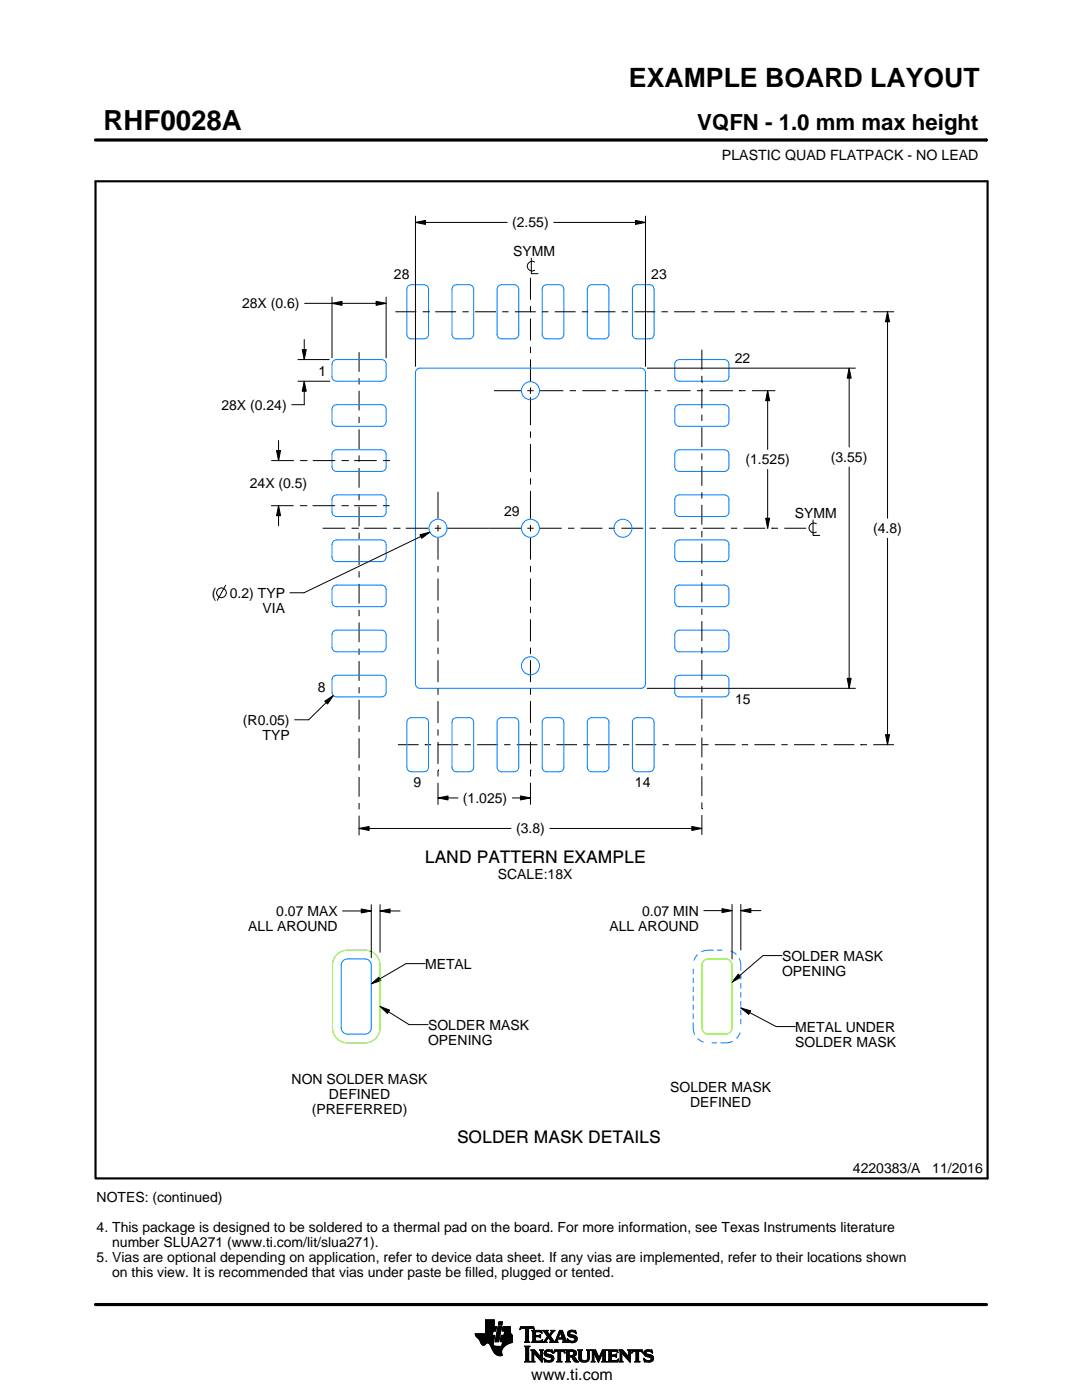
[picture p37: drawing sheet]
<svg xmlns="http://www.w3.org/2000/svg" width="216mm" height="279mm" viewBox="0 0 216 279" stroke-linecap="round" stroke-linejoin="round" font-family="sans-serif">
<defs><g id="words">
<text font-size="5.5" x="20.6" y="26">RHF0028A</text>
<text font-size="5.3" x="125.5" y="17.4">EXAMPLE BOARD LAYOUT</text>
<text font-size="4.4" x="139.1" y="26">VQFN - 1.0 mm max height</text>
<g font-size="3.5">
<text x="84.8" y="172.3">LAND PATTERN EXAMPLE</text>
<text x="91.2" y="228.1">SOLDER MASK DETAILS</text>
</g>
<text font-size="3.2" x="106" y="275.3">www.ti.com</text>
<g font-size="2.8">
<text x="144.1" y="32">PLASTIC QUAD FLATPACK - NO LEAD</text>
<text x="102.2" y="45.4">(2.55)</text>
<text x="102.4" y="51.1">SYMM</text>
<text x="78.6" y="55.6">28</text>
<text x="129.9" y="55.7">23</text>
<text x="48.3" y="61.5">28X (0.6)</text>
<text x="63.6" y="75">1</text>
<text x="146.6" y="72.4">22</text>
<text x="44.2" y="81.8">28X (0.24)</text>
<text x="148.8" y="92.7">(1.525)</text>
<text x="165.8" y="92.2">(3.55)</text>
<text x="49.8" y="97.4">24X (0.5)</text>
<text x="100.6" y="103">29</text>
<text x="158.6" y="103.4">SYMM</text>
<text x="174.2" y="106.4">(4.8)</text>
<text x="42.3" y="119.3">(</text>
<text x="45.9" y="119.3">0.2) TYP</text>
<text x="52.4" y="122.3">VIA</text>
<text x="63.4" y="138.1">8</text>
<text x="146.7" y="140.5">15</text>
<text x="48.5" y="144.6">(R0.05)</text>
<text x="52.4" y="147.6">TYP</text>
<text x="82.5" y="157">9</text>
<text x="92.4" y="160.2">(1.025)</text>
<text x="126.7" y="157">14</text>
<text x="103" y="166.3">(3.8)</text>
<text x="99.3" y="175.4">SCALE:18X</text>
<text x="49.5" y="185.8">ALL AROUND</text>
<text x="55.1" y="182.8">0.07 MAX</text>
<text x="121.6" y="185.7">ALL AROUND</text>
<text x="128.1" y="182.7">0.07 MIN</text>
<text x="156" y="191.7">SOLDER MASK</text>
<text x="84.8" y="193.3">METAL</text>
<text x="156" y="194.7">OPENING</text>
<text x="85.4" y="205.5">SOLDER MASK</text>
<text x="85.4" y="208.5">OPENING</text>
<text x="158.7" y="205.9">METAL UNDER</text>
<text x="158.7" y="208.9">SOLDER MASK</text>
<text x="58.2" y="216.4">NON SOLDER MASK</text>
<text x="65.6" y="219.4">DEFINED</text>
<text x="133.7" y="218">SOLDER MASK</text>
<text x="137.7" y="221">DEFINED</text>
<text x="62.2" y="222.4">(PREFERRED)</text>
<text x="19.3" y="239.9">NOTES: (continued)</text>
<text x="170.2" y="234.2">4220383/A</text>
<text x="186" y="234.2">11/2016</text>
<text x="19.3" y="245.9">4. This package is designed to be soldered to a thermal pad on the board. For more information, see Texas Instruments literature</text>
<text x="19.3" y="251.9">5. Vias are optional depending on application, refer to device data sheet. If any vias are implemented, refer to their locations shown</text>
<text x="22.4" y="248.9">number SLUA271 (www.ti.com/lit/slua271).</text>
<text x="22.4" y="254.9">on this view. It is recommended that vias under paste be filled, plugged or tented.</text>
</g>
</g></defs>
<g fill="none" stroke="#000" stroke-width=".2">
<path d="M19.1 27.9h177.7M196.8 27.7v.5M66.2 59.3v12.1M77 59.3v12.1M82.9 44.4l2-.4v.8zM82.9 43.1v30M82.9 44.4h18.3M105.8 55.4v4.4M106 51.5v3.1h1.4M106.7 52.3a.98 .98 0 0 0-1.5 .8 .98 .98 0 0 0 1.5 .9M110.5 44.4h18.3M126.8 44l2 .4-2 .4z"/>
<path d="M128.8 43.1v30M59.5 71.8h6.2M59.5 76.1h6.3M60.3 69.8h.8l-.4 2zM60.7 76.1l.4 2h-.8zM60.7 67.8v4M60.7 76.1v4.7h-2.5M60.8 60.5h16.2M66.2 60.5l2-.4v.8zM71.6 70.3v3.9M71.6 75.5v1.2M71.6 78v3.9"/>
<path d="M75 60.1l2 .4-2 .4zM78.9 62.2h4.2M84.3 62.2h1.3M85.6 62.2h.1M86.8 62.2h4.2M92.3 62.2h1.2M94.8 62.2h4.2M98.6 78h5.4M100.2 62.2h1.3M102.7 62.2h4.2M105.2 78h1.3M105.8 61.1v1.2"/>
<path d="M105.8 63.6v4.3M105.8 69.2v1.3M105.8 71.7v4.4M105.8 77.3v1.3M105.8 79.3v5.5M107.7 78h4.7M108.2 62.2h1.2M110.7 62.2h4.1M113.7 78h1.2M116.1 62.2h1.3M116.2 78h4.7M118.6 62.2h4.2"/>
<path d="M122.1 78h1.3M124.1 62.2h1.2M124.7 78h4.6M126.6 62.2h4.1M129.1 73.5h41.6M130.6 78h1.3M132 62.2h1.3M133.1 78h4.7M134.5 62.2h4.2M139.1 78h1.2M139.9 62.2h1.3M140 76.3h.1"/>
<path d="M140 69.8v4M140 75v1.3M140 77.5v4M141.6 78h4.7M142.5 62.2h4.1M147.5 78h.1M147.5 78h1.3M147.9 62.2h1.2M150 78h4.7M150.4 62.2h4.2M153.2 78l.4 2h-.8zM153.2 78v11.7"/>
<path d="M155.8 62.2h1.3M158.3 62.2h4.2M163.8 62.2h1.2M166.3 62.2h4.2M169.4 73.5l.4 2h-.8zM169.4 73.5v15.7M171.7 62.2h1.3M174.2 62.2h4.2M177.1 62.2l.4 2h-.8zM177.1 62.2v41.2M54.1 91.9h4.5M55.2 89.9h.8l-.4 2z"/>
<path d="M55.6 87.9v4M59.9 91.9h1.2M61.1 91.9h.1M62.4 91.9h4.5M68.2 91.9h1.2M69.4 91.9h.1M70.7 91.9h4.5M71.6 83.2v1.2M71.6 85.7v3.9M71.6 90.9v1.2M71.6 93.4v3.9M71.6 98.6v1.3"/>
<path d="M76.4 91.9h1.4M87.4 98.2v5.3M105.8 86.1v1.3M105.8 88.6v5.6M105.8 95.4v1.3M105.8 98v5.5M140 82.8v1.2M140 85.3v3.9M140 90.5v1.3M140 93v4M140 98.2v1.3M153.2 93.7v11.7"/>
<path d="M169.4 93.2v44.2M45 116.8l-1.6 3M54.1 100.9h4.5M55.6 100.9l.4 2h-.8zM55.6 100.9v4M59.9 100.9h1.2M61.1 100.9h.1M62.4 100.9h4.5M64.4 105.4h4.5M68.1 100.9h1.3M69.4 100.9h.1M70.2 105.4h1.2"/>
<path d="M70.7 100.9h4.5M71.4 105.4h.1M71.6 101.1v3.9M71.6 106.3v1.3M71.6 108.8v4M71.6 114v1.3M71.6 116.5v4M72.7 105.4h4.5M76.4 100.9h1.3M78.5 105.4h1.2M79.7 105.4h.1M81 105.4h4.5"/>
<path d="M83.8 106.7l2-.5-1.7 1.2zM85.8 106.2l-25.1 12.1h-2.8M86.8 105.4h1.2M87.4 104.8v1.3M87.4 107.3v4.4M87.4 112.9v1.3M87.4 115.5v4.3M89.3 105.4h14.7M105.2 105.4h1.3M105.8 104.8v1.3M105.8 107.3v4.4M105.8 112.9v1.3"/>
<path d="M105.8 115.5v4.3M107.7 105.4h4.4M113.3 105.4h1.3M115.9 105.4h4.3M121.5 105.4h1.2M124 105.4h4.3M129.6 105.4h1.3M132.1 105.4h4.4M137.7 105.4h1.3M140 100.8v3.9M140 106v1.2M140 108.5v4"/>
<path d="M140 113.7v1.3M140 116.2v4M140.2 105.4h4.4M145.9 105.4h1.2M148.4 105.4h4.3M152.8 103.4h.8l-.4 2zM154 105.4h.1M154 105.4h1.2M156.5 105.4h4.4M162.2 103.8v3.1h1.4M162.9 104.5a.98 .98 0 0 0-1.5 .9 .98 .98 0 0 0 1.5 .8M177.1 107.4v41.2"/>
<path d="M64.8 139.9l1.7-1.1-1.1 1.7zM66.5 138.8l-4.9 4.8h-2.8M71.6 121.7v1.3M71.6 124.2v4M71.6 129.4v1.3M71.6 131.9v4M71.6 137.1v1.3M71.6 139.7v3.9M87.4 121.1v1.3M87.4 123.6v4.4M87.4 129.3v1.2M87.4 131.8v4.3"/>
<path d="M87.4 137.4v1.3M87.4 139.9v4.4M105.8 121.1v1.3M105.8 123.6v4.4M105.8 129.2v1.3M105.8 131.8v4.3M105.8 137.4v1.3M105.8 139.9v4.4M129.1 137.4h41.6M140 121.5v1.2M140 124v3.9M140 129.2v1.2"/>
<path d="M140 131.7v4M140 136.9v1.3M140 139.4v4M169 135.4h.8l-.4 2zM71.6 144.8v1.3M71.6 147.4v3.9M71.6 152.6v1.2M71.6 155.1v3.9M79.4 148.6h4.1M84.8 148.6h.1M84.8 148.6h1.2M87.3 148.6h4.1"/>
<path d="M87.4 159.2l2-.4v.8zM87.4 153.7h.1M87.4 145.6v1.2M87.4 148.1v4.4M87.4 153.7v1.3M87.4 156.2v4.4M87.4 159.2h4M92.7 148.6h1.2M95.2 148.6h4.1M100.6 148.6h1.2M102.2 159.2h3.6M103.1 148.6h4.1"/>
<path d="M103.8 158.8l2 .4-2 .4zM105.8 153.7h.1M105.8 145.5v1.3M105.8 148.1v4.3M105.8 153.7v1.3M105.8 156.2v4.4M108.5 148.6h1.3M111 148.6h4.1M116.4 148.6h1.3M118.9 148.6h4.1M124.3 148.6h1.3M126.8 148.6h4.1"/>
<path d="M132.2 148.6h1.3M134.7 148.6h4.2M140 144.7v1.2M140 147.2v3.9M140 152.4v1.3M140 154.9v4M140.1 148.6h1.3M142.6 148.6h4.2M148 148.6h1.3M150.5 148.6h4.2M155.9 148.6h1.3M158.4 148.6h4.2"/>
<path d="M163.8 148.6h1.3M166.3 148.6h4.2M171.7 148.6h.1M171.7 148.6h1.3M174.2 148.6h4.2M176.7 146.6h.8l-.4 2zM71.6 165.3l2-.4v.8zM71.6 160.3v1.2M71.6 162.8v3.9M71.6 165.3h30.4M109.7 165.3h30.3M138 164.9l2 .4-2 .4z"/>
<path d="M140 161.4h.1M140 160.1v1.3M140 162.7v3.9M68.4 181.8h5.7M72.1 181.4l2 .4-2 .4zM74.1 196.4l1.5-1.4 .4 .7zM74.1 180.6v10.5M75.8 181.8l2-.4v.8zM75.8 180.6v9.4M75.8 181.8h4M84.8 192.3h-3.8l-6.9 4.1M140.4 181.7h5.7"/>
<path d="M144.1 181.3l2 .4-2 .4zM146.1 180.5v10.9M147.3 194.4l.5 .6-1.7 1zM147.8 181.7l2-.4v.8zM147.8 180.5v9.1M147.8 181.7h4M156 190.7h-3.8l-6.1 5.3M75.8 200.9l1.9 .7-.4 .7zM75.8 200.9l5.8 3.6h3.8M147.8 201.2l2 .5-.4 .7zM147.8 201.2l7.1 3.7h3.8M94.8 266.2h3.5"/>
<path d="M94.8 266.3h3.5M94.9 266.4h3.3M94.9 266.5h3.8l-.2 1.2M94.9 266.5h3.8M95 266.6h3.7M95 266.7h3.7M95.1 266.8h3.6M95.2 266.9h3.4M95.3 267h3.3M95.4 267.1h3.2M95.5 267.2h3.1M95.6 267.3h3"/>
<path d="M95.7 267.4h2.8M95.7 267.5h2.8M95.8 267.6h2.7M95.8 267.7h2.7M95.9 267.8h2.6M95.9 267.9h2.5M95.9 268h2.5M96 268h1.1M96 268.1h1M96.1 268.2h.8M96.1 268.3h.7M96.2 268.4h.6"/>
<path d="M96.3 268.4h.4M96.9 266.1h1.4M96.9 266h1.4M96.9 265.9h1.4M96.9 265.8h1.5M96.9 265.7h1.5M96.9 264.7l2.2 .1-.2 .9h-.5l-.2 .8M96.9 265.6h2M96.9 265.5h2M96.9 265.4h2M96.9 265.3h2.1M96.9 265.2h2.1"/>
<path d="M96.9 265.1h2.1M96.9 265h2.1M96.9 264.9h2.1M96.9 264.8h2.2M96.9 264.6h1.7M96.9 264.5h1.7M96.9 264.4h1.7M96.9 264.3h1.7M96.9 264.2h1.7M96.9 264.1h1.7M96.9 264h1.7M96.9 263.9h1.7"/>
<path d="M96.9 263.8h1.7M96.9 263.7h1.7M96.9 263.6h1.7M96.9 263.5h1.7M96.9 263.4h1.7M97.5 268h.9M97.6 268.1h.8M97.7 268.2h.7M97.7 268.3h.7M97.8 268.4h.6M97.9 268.5h.6M97.9 268.6h.7"/>
<path d="M98 268.7h1.1M98 268.8h2.6M98 268.8h2.5M98.1 268.9h2.3M98.1 269h2.3M98.1 269.1h2.2M98.2 269.2h2.1M98.2 269.2h2M98.2 269.3h2M98.3 269.4h1.9M98.3 269.5h1.8M98.4 269.6h1.7"/>
<path d="M98.4 268v.4l.3 .2 2 .1M98.5 269.7h1.6M98.5 267.7l-.1 .3M98.5 269.8h1.6M98.6 269.9h1.5M98.6 264.8v-1.4h-1.7v2.8h-2.1l.1 .3 .8 .9 .6 1h.4l.5-.4 .4 .1 1 1.8 .8 .6h.8l-.1-1.1 .8-.9M98.6 270h1.5M98.7 270h1.4M98.8 270.1h1.3M98.8 267.7h.7M98.8 267.6h.7M98.8 267.5h.7"/>
<path d="M98.9 270.2h1.2M98.9 267.4h.7M98.9 267.3h.7M98.9 267.2h.7M98.9 267.1h.7M98.9 267h.7M98.9 270.3h1.3M99 266.9h.6M99 266.9h.7M99 266.8h.7M99 266.7h.7M99 266.6h.7"/>
<path d="M99 266.5h.7M99.1 270.4h1.1M99.1 266.4h.7M99.1 266.3h.7M99.1 266.2h.7M99.1 266.1h.7M99.1 266h.7M99.2 265.9h.7M99.2 265.8h.7M99.2 270.4h1M99.2 265.7h.7M99.2 265.6h.7"/>
<path d="M99.2 265.5h.7M99.3 265.4h.6M99.3 265.4h.7M99.3 265.3h.7M99.3 265.2h.7M99.3 265.1h.7M99.3 265h.7M99.4 270.5h.8M99.4 264.9h.7M99.4 264.8h.7M99.4 264.8h.7l-.6 3h-.7zM99.4 264.5l.2-.7h.7l-.2 .7h-.7"/>
<path d="M99.5 264.4h.6M99.5 264.3h.7M99.5 264.2h.7M99.5 264.1h.7M99.5 264h.7M99.5 263.9h.7M99.6 263.8h.7M99.8 270.6h.1M99.8 267.7h2.4M99.8 267.6h2.4M99.8 267.5h2.4M99.9 267.4h2.3"/>
<path d="M99.9 267.3h2.3M99.9 267.2h2.3M99.9 267.1h2.3M99.9 267h2.3M99.9 266.9h2.3M100 266.9h2.2M100 266.8h2.2M100 266.7h2.2M100 266.6h2.2M100 266.5h2.2M100.1 268.6h.7M100.2 268.5h.7"/>
<path d="M100.2 268.4h.8M100.2 268.4h.9M100.2 268.3h1M100.2 268.2h1.2M100.2 265.6h1.6M100.2 268.1h1.4M100.2 265.5h1.6M100.2 268h1.6M100.3 265.4h1.5M100.3 268h1.7M100.3 267.9h1.9M100.3 265.3h1.5"/>
<path d="M100.3 267.8h1.9M100.3 265.2h1.5M100.3 265.1h1.5M100.3 265h1.5M100.4 264.9h1.4M100.4 264.8h1.4M100.6 266.5l.1-.8h-.5l.2-.9h1.4l.1 1.1 .3 .6v1.4l-1.3 .6M100.6 266.4h1.5M100.6 266.3h1.4M100.6 266.2h1.4M100.6 266.1h1.3M100.7 266h1.2"/>
<path d="M100.7 265.9h1.2M100.7 265.8h1.1M100.7 265.7h1.1M102.2 266.5h-2.2l-.2 1.1 .1 .2h.4l-.2 .9M103.7 265.3h.1M103.8 265.2h.2M103.8 265h2.8M103.8 264.9h2.7M103.9 264.8h2.6M104.7 267.8h1M104.7 271.8h1.1M104.7 268.7h1"/>
<path d="M104.8 267.7h.7M104.8 271.7h.8M104.9 265.2h.6M104.9 268.9h.6M104.9 267.6h.6M104.9 267.5l-.2 .3M104.9 267.5h.6M104.9 267.4h.6M104.9 267.3h.6M104.9 267.2h.6M104.9 267.1h.6M104.9 267h.6"/>
<path d="M104.9 266.8h.6M104.9 266.7h.6M104.9 266.6h.6M104.9 266.5h.6M104.9 266.4h.6M104.9 266.3h.6M104.9 266.2h.6M104.9 266.1h.6M104.9 265.9h.6M104.9 265.8h.6M104.9 265.7h.6M104.9 265.6h.6"/>
<path d="M104.9 265.5h.6M104.9 265.4h.6M104.9 265.3h.6M104.9 271.5h.6M104.9 269h.6M104.9 271.4h.6M104.9 271.4v-2.4l-.2-.4h1.1l-.3 .4v2.4M104.9 271.4l-.2 .4h1.1l-.3-.4M104.9 271.3h.6M104.9 271.2h.6M104.9 271.1h.6M104.9 271h.6"/>
<path d="M104.9 270.9h.6M104.9 270.8h.6M104.9 270.6h.6M104.9 270.5h.6M104.9 270.4h.6M104.9 270.3h.6M104.9 270.2h.6M104.9 270.1h.6M104.9 270h.6M104.9 269.9h.6M104.9 269.8h.6M104.9 269.6h.6"/>
<path d="M104.9 269.5h.6M104.9 269.4h.6M104.9 269.3h.6M104.9 269.2h.6M104.9 269.1h.6M105.5 267.5l.2 .3M105.5 267.5v-2.3l.7-.1 .4 .3-.1-.6h-2.6l-.1 .6 .4-.3 .7 .1v2.3M105.7 267.8h-1M105.9 271.8h.8M105.9 269.4h.8M106.1 269.5h.7M106.1 267.8h2"/>
<path d="M106.1 271.7h.5M106.2 269.6h.7M106.2 271.5h.3M106.2 265.6h1.8M106.2 269.8h.8M106.2 271.4h.3M106.2 271.4l-.3 .4h.8l-.2-.4M106.2 271.3h.3M106.2 271.2h.3M106.2 271.1h.3M106.2 271h.3M106.2 270.9h.3"/>
<path d="M106.2 270.8h.3M106.2 270.6h.3M106.2 270.5h.3M106.2 270.4h.3M106.2 270.3h.3M106.2 270.2h.3M106.2 270.1h.3M106.2 270h1M106.2 269.9h.9M106.2 269.8v1.6M106.2 269.8l-.3-.4h.8l1.2 1.4M106.3 267.7h1.8"/>
<path d="M106.3 265.7h1.8M106.3 267.6h.6M106.3 265.8h.6M106.3 267.5l-.2 .3M106.3 267.5h.5M106.3 267.4h.5M106.3 267.3h.5M106.3 267.2h.5M106.3 267.1h.5M106.3 267h.5M106.3 266.8h.5M106.3 266.7h1.6"/>
<path d="M106.3 266.6h1.6M106.3 266.5h.5M106.3 266.4h.5M106.3 266.3h.5M106.3 266.2h.5M106.3 266.1h.5M106.3 265.9h.5M106.4 265.2h.2M106.5 270h.1M106.5 270v1.4M106.5 265.3h.1M106.6 270.1h.7"/>
<path d="M106.7 270.2h.7M106.8 270.3h.7M106.8 265.9l.2-.1h.6l.6 .2-.2-.5h-1.9l.2 .3v1.7M106.8 265.9v.6h.8l.3-.2v.7M106.9 270.4h.7M107 270.5h.7M107.1 270.6h.7M107.2 270.8h1M107.3 270.9h.9M107.4 271h.8M107.5 271.1h.7M107.6 271.2h.6"/>
<path d="M107.6 266.5h.3M107.7 271.3h.5M107.7 269.4h.7M107.7 266.8h.2M107.7 267.6h.5M107.8 266.4h.1M107.8 271.4h.4M107.8 267h.1M107.8 265.8h.3M107.8 269.5h.5M107.9 271.5h.3M107.9 269.6h.3"/>
<path d="M107.9 267l-.3-.2h-.8l.1 .8h.9l.5-.2M107.9 269.8h.3M107.9 270.6h.3M107.9 270.5h.3M107.9 270.4h.3M107.9 270.3h.3M107.9 270.2h.3M107.9 270.1h.3M107.9 270h.3M107.9 269.9h.3M107.9 269.8v1M107.9 269.8l-.2-.4h.7l-.2 .4"/>
<path d="M108 271.7h.2M108 265.9h.1M108 267.5h.2M108.1 271.8h.1M108.1 266.1h.1M108.2 267.4h.1M108.2 269.8v2.1l-1.7-1.9M108.2 267.8h.9M108.3 267.4l-.2 .5-2-.1M108.3 265.6h1M108.5 267.7h.5M108.5 271.1l.8 .4h.5l.2-.2-.1-.3-1-.4-.3-.3 .1-.7 .8-.2 .5 .1 .2-.1 .1 .6-.9-.3-.3 .1-.1 .3 1.3 .4 .2 .6"/>
<path d="M108.5 271.1h.1M108.5 265.7h.7M108.5 271.2h.2M108.6 271.3h.2M108.6 270.1h.4M108.6 270h.4M108.6 270.2h.6M108.6 267.6h.4M108.6 271.4h.4M108.6 269.9h.4M108.6 270.3h1M108.6 265.8h.7"/>
<path d="M108.6 271.5h.8M108.6 269.8h.5M108.7 271.7h1.5M108.7 270.4h1.3M108.7 267.5h.3M108.7 271.8h.1M108.7 265.9h.6M108.7 269.6h1.5M108.8 267.4h.3M108.8 270.5h1.5M108.8 266.1h.6M108.8 269.5h1.4"/>
<path d="M108.8 267.3h.4M108.9 266.2h.6M108.9 267.2h.4M108.9 266.3h.6M108.9 270.6h1.5M109 267.1h.3M109 266.4h1M109.1 271.8h.9M109.1 269.4h.7M109.1 267h.9M109.1 266.5h.8M109.1 267.8h-.9"/>
<path d="M109.2 266.8h.8M109.2 266.6h.6M109.2 266.7h.7M109.2 266.7l-.6 .9-.4 .2M109.3 270.8h1.1M109.5 267.1h.6M109.6 267.2h.6M109.7 271.5h.7M109.7 267.3h.6M109.7 267.8l.2-.1-.5-.8-.4 .8 .1 .1M109.7 267.8h1.6M109.7 266.3h.4"/>
<path d="M109.7 267.4h.6M109.8 270.9h.7M109.8 266.2h.3M109.8 266.6l.9 1.2 1-2.3h.5l.8 2.1 .3 .2M109.8 267.5h.6M109.9 266.1h.3M109.9 269.8h.4M109.9 267.6h.6M109.9 267.7h.7M109.9 271.4h.5M109.9 265.9h.4M110 271h.5"/>
<path d="M110 265.6h.7M110 265.9l-.4 .5-.4-.6 .2-.3h-1.1l.9 1.2M110 265.9l.1-.2-.2-.2h.8l-.9 1.1M110 271.3h.5M110 265.8h.4M110 271.1h.5M110 271.2h.5M110.1 269.4h.1M110.1 265.7h.4M110.1 269.9h.2M110.2 270h.1M110.5 270h.1"/>
<path d="M110.5 269.9h.2M110.5 271.1l-.3 .6-.7 .2-.6-.2-.2 .1-.2-.7M110.5 269.8h.3M110.6 269.6h2.1M110.6 269.5h2M110.6 269.4h2M110.7 267.7h.5M110.8 267.6h.4M110.9 267.5h.3M110.9 267.4h.3M111 267.3h.3M111 267.2h1.8"/>
<path d="M111 267.1h1.8M111.1 267h.3M111.1 271.8h1M111.1 266.8h.4M111.2 266.7h.3M111.2 267.5l.1-.2h1l.1 .2M111.2 267.5v.3h.1M111.2 266.6h.3M111.3 266.5h.3M111.3 271.7h.6M111.3 266.4h.3M111.3 271.5h.6"/>
<path d="M111.3 267.8h-1.6M111.3 269.8h.6M111.4 266.3h.3M111.4 271.4h.5M111.4 271.4l-.1-1.7h-.4l-.4 .4 .2-.7h1.9l.1 .7-.4-.4h-.4v1.7M111.4 270.5h.5M111.4 270.4h.5M111.4 270.3h.5M111.4 270.2h.5M111.4 270.1h.5M111.4 270h.5M111.4 269.9h.5"/>
<path d="M111.4 271.4l-.3 .4h1l-.2-.4M111.4 271.3h.5M111.4 271.2h.5M111.4 271.1h.5M111.4 271h.5M111.4 270.9h.5M111.4 270.8h.5M111.4 270.6h.5M111.4 266.2h.3M111.4 266.1h.4M111.5 265.9h.9M111.5 265.8h.8"/>
<path d="M111.6 265.7h.7M111.6 265.6h.6M111.8 265.9l.4 1.1h-.8zM111.9 266.1h.5M111.9 266.2h.5M111.9 266.3h.6M112 266.4h.5M112 266.5h.6M112.1 266.6h.5M112.1 266.7h.6M112.1 266.8h.6M112.2 267h.5"/>
<path d="M112.2 267.8h1.1M112.3 267.3h.6M112.3 267.4h.6M112.4 267.5h.6M112.4 267.5v.3h-.2M112.4 269.8h.3M112.4 267.6h.6M112.4 267.7h.7M112.6 269.9h.1M112.6 270h.2M112.8 271.8h1M112.8 269.4h1.6"/>
<path d="M113 269.5h1.7M113 271.7h.7M113 269.6h1.9M113 271.5h.6M113 269.8h.6M113 271.4h.6M113 271.4l-.2 .4h1l-.2-.4M113 271.3h.6M113 271.2h.6M113 271.1h.6M113 271h.6M113 270.9h.6"/>
<path d="M113 270.8h1.5M113 270.6h1.6M113 270.5h1.8M113 270.4h.6M113 270.3h.6M113 270.2h.6M113 270.1h.6M113 270h.6M113 269.9h.6M113 269.8v1.6M113 269.8l-.2-.4h1.5l.5 .2 .2 .3v.4l-.2 .3-.4 .1M113.2 267.3h.2"/>
<path d="M113.2 267.4h.3M113.2 266.2h.5M113.2 266.3h.6M113.2 266.1h.5M113.3 267.5h.3M113.3 267.8h-1.1M113.3 266.4h.9M113.3 265.9h.4M113.3 267.6h.6M113.3 266.5h1.3M113.3 267.7h1.6M113.3 265.8h.5"/>
<path d="M113.3 267.8h.2M113.4 266.6h1.5M113.4 265.7h1.5M113.4 265.7l.5-.2 .7 .1 .2-.1 .1 .7-.7-.4h-.4l-.1 .3 .1 .2 .9 .2 .4 .3 .1 .5-.3 .5-.6 .2-.7-.2-.2 .1-.2-.7 .9 .5 .4-.1 .2-.3-.1-.3-1.2-.4-.2-.5zM113.5 266.7h1.5M113.5 265.6h1.4M113.6 271.4v-.6h.4l.7 .9 .8 .1M113.6 269.9l.1-.2 .7 .2v.4l-.4 .2M113.6 269.9v.6M113.7 267.8h1.1M113.8 266.8h1.3M113.8 265.5h.6"/>
<path d="M114 268h.4M114.1 270.9h.6M114.2 271h.6M114.2 271.1h.7M114.3 271.2h.6M114.3 267h.8M114.3 269.8h.7M114.3 270.4h.6M114.4 271.3h.6M114.4 270.7l1.1 1.1M114.4 270.7h.1M114.4 271.4h.7"/>
<path d="M114.4 269.9h.6M114.4 270.3h.6M114.5 267.6h.5M114.5 270.2h.5M114.5 270h.5M114.5 265.8h.4M114.5 270.1h.5M114.5 271.5h.7M114.6 271.7h.7M114.6 267.1h.6M114.6 267.5h.5M114.7 267.2h.5"/>
<path d="M114.7 267.4h.5M114.7 265.9h.3M114.7 267.3h.5M114.7 271.8h.8M114.8 266.1h.2M114.9 266.2h.1M115.3 269.4h.9M115.4 269.5h.7M115.5 269.6h.5M115.5 269.8h.5M115.5 269.8v1.4l.4 .5 .6 .2 .6-.1 .4-.3 .1-.5M115.5 271h.5"/>
<path d="M115.5 270.9h.5M115.5 270.8h.5M115.5 270.6h.5M115.5 270.5h.5M115.5 270.4h.5M115.5 270.3h.5M115.5 270.2h.5M115.5 270.1h.5M115.5 270h.5M115.5 269.9h.5M115.5 269.8l-.2-.4h.9l-.2 .4M115.5 271.1h.5"/>
<path d="M115.5 271.2h.5M115.5 271.3h.6M115.6 271.4h.6M115.7 271.5h.8M115.8 271.7h1.5M116 271l.2 .4 .4 .2 .5-.2 .2-.4M116 269.8v1.2M116 271.8h1.1M116.8 271.5h.6M117 269.4h.8M117.1 271.4h.4M117.2 269.5h.5"/>
<path d="M117.2 271.3h.4M117.2 269.6h.4M117.2 271.2h.4M117.2 271.1h.4M117.3 269.8h.3M117.3 271h.3M117.3 270.9h.3M117.3 270.8h.3M117.3 270.6h.3M117.3 270.5h.3M117.3 270.4h.3M117.3 270.3h.3"/>
<path d="M117.3 270.2h.3M117.3 270.1h.3M117.3 270h.3M117.3 269.9h.3M117.6 269.8l.2-.4h-.8l.2 .3 .1 1.3M117.6 269.8v1.2M118 271.8h.7M118 269.4h.8M118.1 269.5h.8M118.1 271.7h.5M118.2 269.6h.7M118.2 271.5h.3"/>
<path d="M118.2 269.8h.8M118.2 271.4h.3M118.2 269.8l-.2-.4h.8l.7 1.6 .7-1.6h.9l-.3 .4M118.2 271.4l-.2 .4h.7l-.2-.4M118.2 271.3h.3M118.2 271.2h.3M118.2 271.1h.3M118.2 271h.3M118.2 270.9h.3M118.2 270.8h.3M118.2 270.6h.3M118.2 270.5h.3"/>
<path d="M118.2 270.4h.3M118.2 270.3h.3M118.2 270.2h.3M118.2 270.1h.3M118.2 270h.9M118.2 269.9h.8M118.2 269.8v1.6M118.6 270.1h.5M118.6 270.2h.6M118.7 270.3h.5M118.7 270.4h.6M118.8 270.5h.5"/>
<path d="M118.8 270.6h.6M118.9 270.8h.5M118.9 270.9h.6M119 271h.8M119 271.1h.8M119.1 271.2h.6M119.1 271.3h.6M119.2 271.4h.4M119.2 271.5h.4M119.3 271.7h.2M119.3 271.8h.2M119.6 270.9h.3"/>
<path d="M119.6 270.8h.3M119.7 270.6h.3M119.7 270.5h.3M119.8 270.4h.3M119.8 270.3h.3M119.9 270.2h.3M119.9 270.1h.3M120 270h.8M120 269.9h.8M120 269.8h.8M120.1 271.8h1M120.1 269.6h.7"/>
<path d="M120.1 269.5h.8M120.2 269.4h.9M120.2 271.7h.7M120.3 271.5h.5M120.3 271.4h.5M120.3 271.4l-.2 .4h1l-.3-.4M120.3 271.4v-1.5l-.9 2-.9-2v1.5M120.3 271.3h.5M120.3 271.2h.5M120.3 271.1h.5M120.3 271h.5M120.3 270.9h.5"/>
<path d="M120.3 270.8h.5M120.3 270.6h.5M120.3 270.5h.5M120.3 270.4h.5M120.3 270.3h.5M120.3 270.2h.5M120.3 270.1h.5M120.8 269.8v1.6M121.2 271.8h2M121.2 269.4h1.9M121.4 269.5h1.8M121.4 271.7h1.9"/>
<path d="M121.5 269.6h1.7M121.5 271.5h1.8M121.5 269.8h.5M121.5 271.4h.5M121.5 269.8l-.3-.4h1.9l.2 .6M121.5 269.9h.5M121.5 269.8v1.6M121.5 271.3h.5M121.5 271.2h.5M121.5 271.1h.5M121.5 271h.5M121.5 270.9h.5"/>
<path d="M121.5 270.8h.5M121.5 270.6h1.5M121.5 270.5h1.5M121.5 270.4h1.5M121.5 270.3h.5M121.5 270.2h.5M121.5 270.1h.5M121.5 270h.5M122.6 270.4l.4-.2v.7l-.2-.2h-.8v.8h.2M122.9 270.8h.1M122.9 270.3h.1M123 269.8h.3"/>
<path d="M123.1 271.4h.3M123.2 269.9h.1M123.3 270h.1M123.3 270l-.4-.3h-.8l-.1 .7M123.3 271.3h.1M123.4 271.2h.1M123.4 271.2l-.2 .6h-2l.3-.4M123.4 271.2l-.3 .3h-.4M123.5 271.8h.8M123.5 269.4h.7M123.6 269.5h.7M123.7 271.7h.5"/>
<path d="M123.7 269.6h.7M123.7 271.5h.4M123.7 269.8h.8M123.7 271.4h.4M123.7 271.4l-.2 .4h.8l-.2-.4M123.7 271.3h.4M123.7 271.2h.4M123.7 271.1h.4M123.7 271h.4M123.7 270.9h.4M123.7 270.8h.4M123.7 270.6h.4"/>
<path d="M123.7 270.5h.4M123.7 270.4h.4M123.7 270.3h.4M123.7 270.2h.4M123.7 270.1h.4M123.7 270h1M123.7 269.9h.9M123.7 269.8v1.6M123.7 269.8l-.2-.4h.7l1.2 1.4 .1-1M124.1 270v1.4M124.1 270h.1M124.2 270.1h.6"/>
<path d="M124.2 270.2h.7M124.3 270.3h.7M124.4 270.4h.7M124.5 270.5h.7M124.6 270.6h.7M124.7 270.8h1.1M124.8 270.9h1M124.9 271h.9M125 271.1h.8M125.1 271.2h.7M125.2 271.3h.6M125.2 269.4h.8"/>
<path d="M125.3 271.4h.5M125.4 269.5h.5M125.4 271.5h.4M125.4 269.6h.4M125.5 269.8h.3M125.5 269.8l-.3-.4h.8l-.2 .4M125.5 270.4h.3M125.5 270.3h.3M125.5 270.2h.3M125.5 270.1h.3M125.5 270h.3M125.5 269.9h.3"/>
<path d="M125.5 270.6h.3M125.5 270.5h.3M125.5 271.7h.3M125.6 271.8h.2M125.8 269.8v2.1l-1.7-1.9M126 270h.1M126.1 269.9h.1M126.1 269.8h.3M126.1 269.6h2.1M126.2 269.5h2M126.2 269.4h2M126.6 271.8h1.1"/>
<path d="M126.9 271.7h.6M126.9 271.5h.5M126.9 269.8h.5M126.9 271.4h.5M126.9 271.4v-1.7h-.5l-.3 .4 .1-.7h1.9l.2 .7-.4-.4h-.5v1.7M126.9 270.5h.5M126.9 270.4h.5M126.9 270.3h.5M126.9 270.2h.5M126.9 270.1h.5M126.9 270h.5M126.9 269.9h.5"/>
<path d="M126.9 271.4l-.3 .4h1.1l-.3-.4M126.9 271.3h.5M126.9 271.2h.5M126.9 271.1h.5M126.9 271h.5M126.9 270.9h.5M126.9 270.8h.5M126.9 270.6h.5M128 269.8h.3M128.1 269.9h.2M128.2 270h.1M128.4 271.1h.1"/>
<path d="M128.4 271.2h.2M128.5 271.3h.2M128.5 270.1h.4M128.5 270h.4M128.5 270.2h.6M128.5 271.4h.4M128.5 269.9h.4M128.5 270.3h1M128.5 271.5h.8M128.5 269.8h.5M128.6 271.7h1.5M128.6 270.4h1.3"/>
<path d="M128.6 271.8h.1M128.6 269.6h1.5M128.7 270.5h1.5M128.7 269.5h1.4M128.8 270.6h1.5M128.9 271.8h1M129 269.4h.7M129.1 270.8l-.6-.4 .1-.7 .5-.3 .8 .1 .2-.1 .1 .7-.8-.4-.4 .1-.1 .2 1.3 .5 .2 .6M129.1 270.8l.8 .2v.4l-.7 .1-.8-.4M129.2 270.8h1.1M129.6 271.5h.7M129.6 270.9h.8"/>
<path d="M129.8 269.8h.4M129.8 271.4h.5M129.9 271h.5M129.9 271.3h.5M129.9 271.1h.5M129.9 271.2h.5M129.9 269.4h.2M130 269.9h.2M130.1 270h.1M130.4 271.1l-.3 .6-.7 .2-.6-.2-.2 .1-.2-.7"/>
<circle cx="44.2" cy="118.3" r=".98"/>
</g>
<g fill="#000">
<path d="M82.9 44.4l2-.4v.8zM126.8 44l2 .4-2 .4zM60.3 69.8h.8l-.4 2zM60.7 76.1l.4 2h-.8zM66.2 60.5l2-.4v.8zM75 60.1l2 .4-2 .4zM153.2 78l.4 2h-.8zM169.4 73.5l.4 2h-.8zM177.1 62.2l.4 2h-.8zM55.2 89.9h.8l-.4 2zM55.6 100.9l.4 2h-.8zM83.8 106.7l2-.5-1.7 1.2z"/>
<path d="M152.8 103.4h.8l-.4 2zM64.8 139.9l1.7-1.1-1.1 1.7zM169 135.4h.8l-.4 2zM87.4 159.2l2-.4v.8zM103.8 158.8l2 .4-2 .4zM176.7 146.6h.8l-.4 2zM71.6 165.3l2-.4v.8zM138 164.9l2 .4-2 .4zM72.1 181.4l2 .4-2 .4zM74.1 196.4l1.5-1.4 .4 .7zM75.8 181.8l2-.4v.8zM144.1 181.3l2 .4-2 .4z"/>
<path d="M147.3 194.4l.5 .6-1.7 1zM147.8 181.7l2-.4v.8zM75.8 200.9l1.9 .7-.4 .7zM147.8 201.2l2 .5-.4 .7z"/>
</g>
<path d="M19.1 36.2h178v199h-178z" fill="none" stroke="#000" stroke-width=".43"/>
<path d="M19 27.9h177.8M19 260.3h177.8" fill="none" stroke="#000" stroke-width=".63"/>
<g fill="none" stroke="#0080ff" stroke-width=".2">
<path d="M81.5 57.1l.6-.3h2.5a.9 .9 0 0 1 .9 .9v9a.9 .9 0 0 1-.9 .9h-2.5a.9 .9 0 0 1-.9-.9v-9zM90.5 57.1l.6-.3h2.5a.9 .9 0 0 1 .9 .9v9a.9 .9 0 0 1-.9 .9h-2.5a.9 .9 0 0 1-.9-.9v-9zM99.5 57.1l.6-.3h2.5a.9 .9 0 0 1 .9 .9v9a.9 .9 0 0 1-.9 .9h-2.5a.9 .9 0 0 1-.9-.9v-9zM108.5 57.1l.6-.3h2.5a.9 .9 0 0 1 .9 .9v9a.9 .9 0 0 1-.9 .9h-2.5a.9 .9 0 0 1-.9-.9v-9zM117.5 57.1l.6-.3h2.5a.9 .9 0 0 1 .9 .9v9a.9 .9 0 0 1-.9 .9h-2.5a.9 .9 0 0 1-.9-.9v-9zM126.5 57.1l.6-.3h2.5a.9 .9 0 0 1 .9 .9v9a.9 .9 0 0 1-.9 .9h-2.5a.9 .9 0 0 1-.9-.9v-9zM66.5 72l.6-.2h9a.9 .9 0 0 1 .9 .9v2.5a.9 .9 0 0 1-.9 .9h-9a.9 .9 0 0 1-.9-.9v-2.5zM83.2 73.7l.6-.2h44.1a.9 .9 0 0 1 .9 .9v62.1a.9 .9 0 0 1-.9 .9h-44.1a.9 .9 0 0 1-.9-.9v-62.1zM134.9 72l.6-.2h9a.9 .9 0 0 1 .9 .9v2.5a.9 .9 0 0 1-.9 .9h-9a.9 .9 0 0 1-.9-.9v-2.5zM66.5 81l.6-.2h9a.9 .9 0 0 1 .9 .9v2.5a.9 .9 0 0 1-.9 .9h-9a.9 .9 0 0 1-.9-.9v-2.5zM66.5 90l.6-.2h9a.9 .9 0 0 1 .9 .9v2.5a.9 .9 0 0 1-.9 .9h-9a.9 .9 0 0 1-.9-.9v-2.5zM66.5 99l.6-.2h9a.9 .9 0 0 1 .9 .9v2.5a.9 .9 0 0 1-.9 .9h-9a.9 .9 0 0 1-.9-.9v-2.5z"/>
<path d="M134.9 81l.6-.2h9a.9 .9 0 0 1 .9 .9v2.5a.9 .9 0 0 1-.9 .9h-9a.9 .9 0 0 1-.9-.9v-2.5zM134.9 90l.6-.2h9a.9 .9 0 0 1 .9 .9v2.5a.9 .9 0 0 1-.9 .9h-9a.9 .9 0 0 1-.9-.9v-2.5zM134.9 99l.6-.2h9a.9 .9 0 0 1 .9 .9v2.5a.9 .9 0 0 1-.9 .9h-9a.9 .9 0 0 1-.9-.9v-2.5zM66.5 108l.6-.2h9a.9 .9 0 0 1 .9 .9v2.5a.9 .9 0 0 1-.9 .9h-9a.9 .9 0 0 1-.9-.9v-2.5zM66.5 117l.6-.2h9a.9 .9 0 0 1 .9 .9v2.5a.9 .9 0 0 1-.9 .9h-9a.9 .9 0 0 1-.9-.9v-2.5zM134.9 108l.6-.2h9a.9 .9 0 0 1 .9 .9v2.5a.9 .9 0 0 1-.9 .9h-9a.9 .9 0 0 1-.9-.9v-2.5zM134.9 117l.6-.2h9a.9 .9 0 0 1 .9 .9v2.5a.9 .9 0 0 1-.9 .9h-9a.9 .9 0 0 1-.9-.9v-2.5zM66.5 135l.6-.2h9a.9 .9 0 0 1 .9 .9v2.5a.9 .9 0 0 1-.9 .9h-9a.9 .9 0 0 1-.9-.9v-2.5zM66.5 126l.6-.2h9a.9 .9 0 0 1 .9 .9v2.5a.9 .9 0 0 1-.9 .9h-9a.9 .9 0 0 1-.9-.9v-2.5zM134.9 135l.6-.2h9a.9 .9 0 0 1 .9 .9v2.5a.9 .9 0 0 1-.9 .9h-9a.9 .9 0 0 1-.9-.9v-2.5zM134.9 126l.6-.2h9a.9 .9 0 0 1 .9 .9v2.5a.9 .9 0 0 1-.9 .9h-9a.9 .9 0 0 1-.9-.9v-2.5zM81.5 143.5l.6-.3h2.5a.9 .9 0 0 1 .9 .9v9a.9 .9 0 0 1-.9 .9h-2.5a.9 .9 0 0 1-.9-.9v-9z"/>
<path d="M90.5 143.5l.6-.3h2.5a.9 .9 0 0 1 .9 .9v9a.9 .9 0 0 1-.9 .9h-2.5a.9 .9 0 0 1-.9-.9v-9zM99.5 143.5l.6-.3h2.5a.9 .9 0 0 1 .9 .9v9a.9 .9 0 0 1-.9 .9h-2.5a.9 .9 0 0 1-.9-.9v-9zM108.5 143.5l.6-.3h2.5a.9 .9 0 0 1 .9 .9v9a.9 .9 0 0 1-.9 .9h-2.5a.9 .9 0 0 1-.9-.9v-9zM117.5 143.5l.6-.3h2.5a.9 .9 0 0 1 .9 .9v9a.9 .9 0 0 1-.9 .9h-2.5a.9 .9 0 0 1-.9-.9v-9zM126.5 143.5l.6-.3h2.5a.9 .9 0 0 1 .9 .9v9a.9 .9 0 0 1-.9 .9h-2.5a.9 .9 0 0 1-.9-.9v-9zM68.6 191.6l.7-.2h3.5a1.25 1.25 0 0 1 1.3 1.2v12.5a1.25 1.25 0 0 1-1.3 1.3h-3.5a1.25 1.25 0 0 1-1.2-1.3v-12.5v-.4zM138.3 193.3v1.1M138.3 195.1v1.1M138.3 196.9v1.1M138.3 198.7v1.1M139.2 190.5l-.7 1.2M142.4 189.6l-1.5 .1-.9 .3"/>
<path d="M143.1 189.6h1M145.7 189.8l1.2 .7M147.5 191.3l.3 .9v1.5M147.8 194.4v1.1M147.8 196.2v1.1M147.8 198v1.1M147.8 199.8v1M138.3 204.1v1.4l.3 1M138.3 200.5v1.1M138.3 202.3v1M138.6 206.5h.1M139.2 207.2l1.2 .8"/>
<path d="M142 208.1h1.1M146.2 207.8l-1 .3h-1.4M147.7 206.1l-.8 1.1M147.8 201.6v1M147.8 203.3v1.1"/>
<circle cx="105.8" cy="78" r="1.8"/>
<circle cx="87.4" cy="105.4" r="1.8"/>
<circle cx="105.8" cy="105.4" r="1.8"/>
<circle cx="124.3" cy="105.4" r="1.8"/>
<circle cx="105.8" cy="132.9" r="1.8"/>
</g>
<path d="M67.5 190.3l1.1-.6 4.2-.1a3 3 0 0 1 3 3v12.5a3 3 0 0 1-3 3h-3.5a3 3 0 0 1-3-3v-12.5a2.99 2.99 0 0 1 1.2-2.3zM140.6 191.6l.7-.2h3.5a1.25 1.25 0 0 1 1.3 1.2v12.5a1.25 1.25 0 0 1-1.3 1.3h-3.5a1.25 1.25 0 0 1-1.2-1.3v-12.5v-.4z" fill="none" stroke="#6ef200" stroke-width=".2"/>
<use href="#words"/>
</svg>
